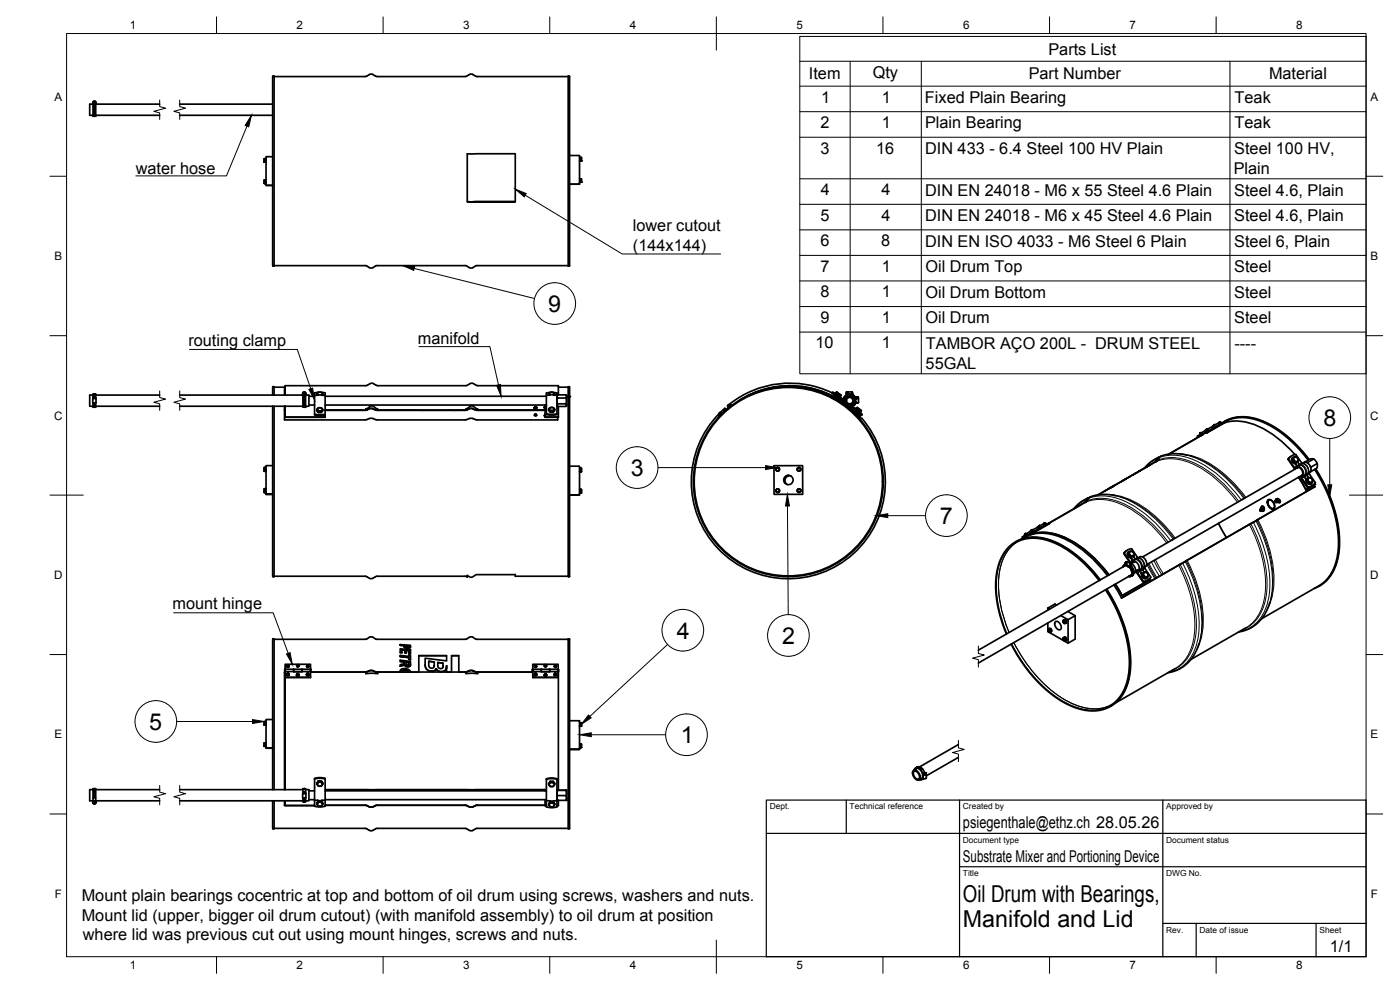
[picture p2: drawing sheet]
<svg xmlns="http://www.w3.org/2000/svg" width="420mm" height="297mm" viewBox="0 0 420 297" stroke-linecap="round" stroke-linejoin="round" font-family="sans-serif">
<defs><g id="words">
<g font-size="7">
<text x="164.5" y="93.5">9</text>
<text x="397.2" y="127.8">8</text>
<text x="189.3" y="142.8">3</text>
<text x="282.1" y="157.2">7</text>
<text x="203.1" y="191.6">4</text>
<text x="234.7" y="193.2">2</text>
<text x="44.8" y="219">5</text>
<text x="204.3" y="223">1</text>
<text x="289" y="270.6">Oil Drum with Bearings,</text>
<text x="289" y="278.1">Manifold and Lid</text>
</g>
<g font-size="4.9">
<text x="314.6" y="16.4">Parts List</text>
<text x="242.8" y="23.8">Item</text>
<text x="261.9" y="23.4">Qty</text>
<text x="308.7" y="23.8">Part Number</text>
<text x="380.9" y="23.8">Material</text>
<text x="246.4" y="30.8">1</text>
<text x="264.6" y="30.8">1</text>
<text x="277.6" y="30.8">Fixed Plain Bearing</text>
<text x="370.5" y="30.8">Teak</text>
<text x="246.3" y="38.4">2</text>
<text x="264.6" y="38.4">1</text>
<text x="277.6" y="38.5">Plain Bearing</text>
<text x="370.5" y="38.5">Teak</text>
<text x="246.2" y="46.1">3</text>
<text x="263" y="46.1">16</text>
<text x="277.6" y="46.2">DIN 433 - 6.4 Steel 100 HV Plain</text>
<text x="370.4" y="46.2">Steel 100 HV,</text>
<text x="40.7" y="52.1">water hose</text>
<text x="370.2" y="52.1">Plain</text>
<text x="246.3" y="58.5">4</text>
<text x="264.5" y="58.5">4</text>
<text x="277.6" y="58.7">DIN EN 24018 - M6 x 55 Steel 4.6 Plain</text>
<text x="370.4" y="58.7">Steel 4.6, Plain</text>
<text x="189.9" y="69.3">lower cutout</text>
<text x="246.2" y="66.2">5</text>
<text x="264.5" y="66.2">4</text>
<text x="277.6" y="66.4">DIN EN 24018 - M6 x 45 Steel 4.6 Plain</text>
<text x="370.4" y="66.4">Steel 4.6, Plain</text>
<text x="189.9" y="75.2">(144x144)</text>
<text x="246.3" y="73.9">6</text>
<text x="264.5" y="73.9">8</text>
<text x="277.6" y="74">DIN EN ISO 4033 - M6 Steel 6 Plain</text>
<text x="370.4" y="74">Steel 6, Plain</text>
<text x="246.2" y="81.5">7</text>
<text x="264.6" y="81.5">1</text>
<text x="277.8" y="81.7">Oil Drum Top</text>
<text x="370.4" y="81.7">Steel</text>
<text x="246.2" y="89.2">8</text>
<text x="264.6" y="89.2">1</text>
<text x="277.8" y="89.4">Oil Drum Bottom</text>
<text x="370.4" y="89.4">Steel</text>
<text x="246.2" y="96.9">9</text>
<text x="264.6" y="96.9">1</text>
<text x="277.8" y="97">Oil Drum</text>
<text x="370.4" y="97">Steel</text>
<text x="56.6" y="103.8">routing clamp</text>
<text x="125.4" y="103.3">manifold</text>
<text x="244.7" y="104.5">10</text>
<text x="264.6" y="104.5">1</text>
<text x="277.9" y="104.7">TAMBOR AÇO 200L - DRUM STEEL</text>
<text x="370.5" y="104.6">----</text>
<text x="277.8" y="110.6">55GAL</text>
<text x="51.8" y="182.8">mount hinge</text>
<text x="289" y="248.5">psiegenthale@ethz.ch 28.05.26</text>
<text x="289" y="258.6">Substrate Mixer and Portioning Device</text>
<text x="24.5" y="270.5">Mount plain bearings cocentric at top and bottom of oil drum using screws, washers and nuts.</text>
<text x="24.5" y="276.4">Mount lid (upper, bigger oil drum cutout) (with manifold assembly) to oil drum at position</text>
<text x="24.9" y="282.2">where lid was previous cut out using mount hinges, screws and nuts.</text>
<text x="399.1" y="285.7">1/1</text>
</g>
<g font-size="3.5">
<text x="39" y="8.8">1</text>
<text x="89" y="8.8">2</text>
<text x="139" y="8.8">3</text>
<text x="189" y="8.8">4</text>
<text x="239" y="8.8">5</text>
<text x="289" y="8.8">6</text>
<text x="339" y="8.8">7</text>
<text x="389" y="8.8">8</text>
<text x="16.3" y="30.2">A</text>
<text x="411.3" y="30.2">A</text>
<text x="16.3" y="78">B</text>
<text x="411.3" y="78">B</text>
<text x="16.2" y="125.9">C</text>
<text x="411.2" y="125.9">C</text>
<text x="16.2" y="173.7">D</text>
<text x="411.2" y="173.7">D</text>
<text x="16.3" y="221.6">E</text>
<text x="411.3" y="221.6">E</text>
<text x="16.4" y="269.4">F</text>
<text x="411.4" y="269.4">F</text>
<text x="39" y="290.8">1</text>
<text x="89" y="290.8">2</text>
<text x="139" y="290.8">3</text>
<text x="189" y="290.8">4</text>
<text x="239" y="290.8">5</text>
<text x="289" y="290.8">6</text>
<text x="339" y="290.8">7</text>
<text x="389" y="290.8">8</text>
</g>
<g font-size="2.5">
<text x="231" y="242.9">Dept.</text>
<text x="255" y="242.9">Technical reference</text>
<text x="289" y="242.9">Created by</text>
<text x="350" y="242.9">Approved by</text>
<text x="289" y="252.8">Document type</text>
<text x="350" y="252.8">Document status</text>
<text x="289" y="262.9">Title</text>
<text x="350" y="262.9">DWG No.</text>
<text x="350" y="279.9">Rev.</text>
<text x="360" y="279.9">Date of issue</text>
<text x="396" y="279.9">Sheet</text>
</g>
</g></defs>
<g fill="none" stroke="#000" stroke-width=".51">
<path d="M27.8 31a.56 .56 0 0 1 .6-.7 .56 .56 0 0 1 .4 .9M27.9 31.2h-1v3.4h1M27.9 31v3.9h.8v-3.9M27.9 31l-.1 .2M28.1 31h.1M28.1 30.9v.1M28.1 31h.4zM28.1 31.1h.4zM28.1 31.2h.4zM28.1 31.3l.4 .1zM28.1 31.5h.4zM28.1 32.1l.4 .1z"/>
<path d="M28.1 32.4l.4 .1zM28.1 32.6l.4 .1zM28.1 34.9h.4zM28.1 34.8h.4zM28.1 34.7l.4 .1zM28.1 34.6l.4 .1zM28.1 34.5h.4zM28.1 34.3l.4 .1zM28.1 34.1l.4 .1zM28.1 33.9l.4 .1zM28.1 33.7h.4zM28.1 33.4l.4 .1z"/>
<path d="M28.1 33.2h.4zM28.1 32.9h.4M28.1 33.2h.4M28.1 33.4l.4 .1M28.1 33.7h.4M28.1 33.9h.4M28.1 34.1h.4M28.1 32.2h.1M28.1 31.9h.1M28.1 31.7h.1M28.2 30.9l.3 .1M28.2 31h.3"/>
<path d="M28.2 32.6l-.1 .1M28.2 32.4h-.1M28.2 31.4h.3M28.2 34.3h.3M28.2 34.5h.3M28.2 32.9h.1M28.2 31h-.3M28.2 31.7l.3 .1M28.2 31.5l.3 .1M28.2 32.9h.3M28.2 31.7h.3M28.2 31.9h.3"/>
<path d="M28.2 32.9h-.1M28.2 30.7v.2M28.2 30.9h-.1M28.2 32.1l.3 .1M28.2 32.4h.3M28.2 31.9h.3zM28.3 34.6h.1M28.3 31.2h.1M28.3 31h.2h-.4h.4M28.5 30.8l-.3 .1M28.5 32.7h.1M28.5 32.4v.1"/>
<path d="M28.5 30.7v.2M28.5 32.2h.1M28.5 32h.1M28.5 31.8h.1M28.5 31.6h.1M28.5 30.9h.1M28.5 31h.2M28.7 31h.1M28.7 34.6h19.2M28.7 31.2h19.2M53.9 34.6h27.9M53.9 31.2h27.9"/>
<path d="M82.2 22.8l-.4 .2v56.7M82.2 22.8l.1 .1M82.3 22.9v56.9M113.2 23l-.4-.1a2.02 2.02 0 0 0-3 0l-27.5 .1M142.7 22.8a1.96 1.96 0 0 0-2.9 .1l-26.6 .1M142.7 22.8l27.8 .2M79.3 48.6h.1M79.3 55h.1M79.3 48.6h.4zM79.3 55h.4zM79.3 54h.4M79.3 54v1"/>
<path d="M79.3 47.6h.4M79.3 47.6v1M79.3 54.5v.5M79.3 54v.5h.4M79.3 48.1v.5M79.3 47.6v.5h.4M79.7 47.7v.9M79.7 48.6l.1 .1h-.1M79.7 54.6v.4M79.7 55l.1 .1h-.1M79.8 54h-.1v.6M79.8 47.6l-.1 .1"/>
<path d="M81.8 47h-2v8.6h2h-2M170.9 46.7h3v8.6h-3M173.9 47.2h.2v.6M173.9 54.7h.2zM173.9 53.6h.2v1.1M173.9 48.3h.2zM173.9 55.3h-3M174.1 47.8v.5M174.1 54.7h.4zM174.1 53.7h.4v.9M174.1 54.2h.4v.5M174.1 48.3h.4z"/>
<path d="M174.1 47.8h.4v.5M174.1 47.3h.4v1M174.5 53.7v.5M174.5 47.3v.5M174.5 48.2v.1M81.9 79.7l.3 .1M82.3 79.8h-.1M113.2 79.7h26.6a1.94 1.94 0 0 0 2.9 .1M113.2 79.7h-.4a1.98 1.98 0 0 1-3 0h-27.5M140.2 60.5h14.4zM154.6 60.5v-14.4h-11.6l-2.8 .1v14.3M170.5 79.7l-27.8 .1"/>
<path d="M170.9 79.7l-.4 .1 .1-57 .3 .1v56.8M27.8 119.6v1.2M27.9 119.6h.9M27.9 119.6h-.1M27.9 118.5h-1v3.4h1M27.9 119.6v-1.4h.8v1.4M28 119.1v.2h.3M28 119.1h.2zM28 119.3v.3M28.1 118.3l.4 .1zM28.1 118.3h.4zM28.1 118.2l.4 .1z"/>
<path d="M28.3 119.2l-.1-.1 .4 .2M28.6 119.2l-.1-.1 .1 .2M28.6 119.3v.3M28.7 118.5h19.2M28.8 119.6h.1M28.8 119.6v1.2M53.9 118.5h37M82.2 116l-.4 .2v2.3M82.2 116l.1 .1M82.3 116.1v2.4M82.3 116.2h3.1v2.3M90.8 118.4v-.5l.4-.3 .6 .2v.6"/>
<path d="M90.8 118.5h.1M90.9 118.4v3.8M90.9 118.4l-.1 .1M91.1 118.3l-.2 .1M91.1 118.3h.4zM91.1 118.4l.4 .1zM91.1 118.5l.4 .1zM91.1 118.7l.4 .1zM91.1 118.9h.4zM91.1 119.1l.4 .1zM91.1 119.8l.4 .1zM91.1 119.1h.4"/>
<path d="M91.1 118.9h.4M91.1 119.3h.1M91.1 118.2h.4M91.1 118.2h.1M91.1 119.3h.4M91.1 119.5l.4 .1M91.1 119.8h.1M91.1 118.7l.4 .1M91.1 119.5v.1M91.1 118v.2M91.2 118.2h.1M91.2 119.5l.3 .1z"/>
<path d="M91.2 119.3h.3M91.2 118.2l-.1 .1M91.2 118l.1-.1 .2 .1M91.2 118.6h.3M91.5 118.2h.1M91.5 118.1l-.4 .1M91.5 118v.2M91.5 119.3v.1M91.5 118.2l.1 .1M91.5 118.3l.2 .1M91.7 118.5h1v3.4h-1M91.7 118.4v3.8"/>
<path d="M91.7 118.4h.1M91.8 118.4l-.1 .1M92.7 118.9h1.7M94.4 118.6v5.9l1.6 .2 1.6-.2M94.4 118.6h.9M95.1 118.2l.3 .4M95.1 118.6h.1M95.4 118.5h1.2M95.4 118.5l-.1 .1M95.5 117.7l-1.1 .2v.7M95.5 117.7l-.4 .5v.4M95.5 117.7h1l.4 .5v.4"/>
<path d="M95.5 118.5l-.2-.1a.66 .66 0 0 1 .7-.7 .66 .66 0 0 1 .7 .7l-.2 .1M96.5 117.7l1.1 .2v6.6M96.5 118.5l1.1 .1M96.9 118.2l-.4 .4M97.6 118.9h66.4M111 115.1l-1.2 .6h-24.2v2.8M112.1 115.1l1.3 .6h26.4l1.2-.6M112.1 115.1l-.5-.1-.6 .1M142.1 115.1l-.5-.1-.6 .1M142.1 115.1l1.3 .6h24.2v2.8M164.7 118.2l.3 .3M165 118.5h1.1"/>
<path d="M165.1 117.8l-1.1 .1v.6M166.1 118.5l.2-.2a.66 .66 0 0 0-.8-.7 .66 .66 0 0 0-.5 .9h-1M166.1 117.8l1.1 .1v6.5l-1.6 .2-1.6-.2v-5.9M166.1 118.5h1.1M166.2 118.5l.3-.3v.3M166.5 118.2l-.4-.4-.9-.1-.4 .3-.1 .5M167.3 118.5h2.6l.1 .7-.1 .2h-2.6zM167.3 119.4v1.8M167.3 118.5l-.1 .2M167.6 116.2h2.9M169.9 119.4v1.8M169.9 118.5v3.4"/>
<path d="M170.3 119.1h.6M170.3 119.2h.6M170.3 119h.3M170.3 119.1v.1M170.5 116l.4 .1-.1 56.9h-.3zM170.9 119.1v-.2h-.6v.2M170.9 119l-.3 .1M170.9 119.1v.1M224.1 118.9a28.3 28.3 0 0 1 29 1.9M249.8 117.9a29 29 0 0 0-31.5 3.9M249.9 119l-.2 .2M250 117.8l.4 .2"/>
<path d="M250.1 119l-.1 .1M250.1 119h.1M250.1 119l.2 .2M250.1 117.9l-.1 .3M250.3 117.9l-.1 .1M250.3 118h.1M250.3 119.1h-.2M250.4 118h.1M250.4 118l.2 .1M250.5 119.6v.1M250.6 118.1h.2M250.6 118.1l2.1 1.6"/>
<path d="M250.6 118.7l-.3 .3M250.7 118.1h.1M251 119.8l.4 .3zM251 117.7l1.4 .9-.4 .5 .2 .1M251 117.7h.1M251.1 117.7l1.2 .9M251.1 117.7h.1M251.2 119.6l-.2 .2M251.2 117.8l.5 .3M251.3 119.6l-.2 .2M251.3 118.6l.7 .5 .3-.5M251.4 119.3l-.2 .2"/>
<path d="M251.6 118.2l-.6-.5-.3 .4 .6 .5 .3-.4 .7 .5M251.8 118.2l.6 .5M251.9 119l1.1 .7M252.3 118.6h.1M252.6 119.9l-2.7-2.2-.1 .4 2.6 2M253.1 119.8h-.4M253.2 119.5l-.5 .2M253.4 120l-.3 .2M254 118.2v.1M254 118.3h.1M254 118l.1 .1M254 117.7h.3"/>
<path d="M254 117.9h.3M254 117.6v.1M254.1 117.8l-.1 .1M254.1 117.6h-.1M254.2 119.2a1.32 1.32 0 0 0-.1 1.9M254.2 119.1a1.34 1.34 0 0 0-.2 2l-.1-.2M254.2 118.3h.3M254.3 118h-.3l.3 .1M254.3 117.7l-.1 .6-.2-.1M254.3 117.8l-.3 .1M254.3 117.6l.2 .1M254.4 118.5l-1.1 .8"/>
<path d="M254.4 118.7l-1.2 1M254.5 118.3h.1M254.5 118.4l-.5 .2M254.5 118.4h.1M254.5 118.5l-.7 .3-.5 .5M254.6 118.4l-.1 .1M254.6 118.4l.1-.1-.1 .2M254.6 118.5l1.3 .3M254.6 118.4v.1M254.6 118.4l.8 .1M254.7 118.9l-.6 .3M254.8 118.9h-.2"/>
<path d="M255.4 118.5h.1M255.5 118.5l.7 .4 .4 .6M255.5 118.4l.3 .1M255.5 118.4v.1M255.7 117.6h-1.2v.7M255.7 118.2h.1M255.7 117.6h.1M255.8 117.9h.1M255.8 117.7l-.1 .7M255.8 118.5a1.92 1.92 0 0 0-2.6 1 1.92 1.92 0 0 0 1.3 2.5 1.92 1.92 0 0 0 2.4-1.4M255.8 117.9v.3M255.8 118.5l.6 .5 .3 .7"/>
<path d="M255.9 118.4l.5 .5 .4 .7M256.6 119.1l.2 .5M256.7 119.7l.1 .1M256.7 119.7h.1M256.8 119.7h.1M256.8 119.8h.1M256.8 119.8l-.1 .7M256.8 119.6v.1M256.8 119.7v.1M256.8 119.6h.1M256.8 119.7l.1 .1M256.8 119.6l.1 .2"/>
<path d="M256.9 119.6a1.96 1.96 0 0 0-3-1 1.96 1.96 0 0 0 0 3.2 1.96 1.96 0 0 0 3-1M256.9 119.6v.2M256.9 119.6h.7M256.9 119.3v.3M257 119.3l.2-.2v.2M257.2 119.1l-.2 .1M257.3 119.1l.1 .2M257.3 119.1l.1 .1M257.3 119.1v.2M257.5 119.1l.1 .2h-.7v-.1M257.5 119.3v.3M257.5 119.1l.1 .1"/>
<path d="M257.6 119.6v1.2M27.8 120.8h.1M27.9 120.8h.9M27.9 120.8v1.4h.2M28.1 121.1l.4 .1zM28.1 121.4h.4zM28.1 121.6h.4zM28.1 121.8h.4zM28.1 121.9h.4zM28.1 122l.4 .1zM28.1 122.1h.4zM28.1 122.2h.4z"/>
<path d="M28.1 122.2h.1M28.1 121.4h.4M28.1 121.2h.4M28.1 120.9l.4 .1M28.2 121.7l.3 .1M28.2 121.6h.3M28.2 121h.3M28.2 120.9l.2 .1M28.2 120.9h.3M28.2 120.9h.2M28.2 120.8v.1M28.2 121.9h.2"/>
<path d="M28.5 120.9l-.1 .1M28.5 120.8v.1M28.7 120.8v1.4h-.5M28.7 121.9h19.2M28.8 120.8h.1M53.9 121.9h37M81.8 139.7h-2v8.6M81.8 121.9v51l.4 .1M82.3 121.9v51.1M85.4 121.9v4.1h24.4a2.97 2.97 0 0 1 3.2 0h.2M85.4 123.1h.2v-1.2v3.2M85.4 123.1h.2"/>
<path d="M85.5 122.7v.4l.1-.4M85.6 125.1h12M91.1 122.2h.1M91.1 122.2h.4M91.1 122.1l.4 .1zM91.1 122.1h.4zM91.1 122h.4zM91.1 121.8l.4 .1zM91.1 121.7h.4zM91.1 121.3l.4 .1zM91.1 121.1h.4zM91.1 120.8l.4 .1z"/>
<path d="M91.1 120.6l.4 .1zM91.1 120.3l.4 .1zM91.1 120.3h.4M91.1 120.6h.4M91.1 120.8l.4 .1M91.1 121.1h.4M91.1 121.3h.4M91.1 121.5h.4M91.1 120l.4 .1M91.1 121.5l.4 .1zM91.1 120v.1M91.1 121.7h.4"/>
<path d="M91.2 120l.3 .1M91.2 121.8l.2 .1M92.7 121.5h1.7M94.4 124.2l1.6 .2 1.6-.2M95.1 122.9l.4 .5M95.3 122.6a.75 .75 0 0 1 .8-.3 .75 .75 0 0 1 .6 .7 .75 .75 0 0 1-.8 .3 .75 .75 0 0 1-.6-.7zM96.4 123.4h-.9v.4l-.4-.5v-.5l.4-.4h1l.4 .4v.5l-.5 .5M96.9 122.9l-.5 .5v.4h-.9M97.6 124.5v.7l-12-.1M97.6 121.5h66.4M97.6 123.1h12.2M109.7 123.1h-.1"/>
<path d="M110.1 123a2.41 2.41 0 0 1 2.9 .1h.2M110.1 123l-.3 .1M110.1 123a2.36 2.36 0 0 1 2.9 .1h.2M110.1 123l-12.5 .1M113.2 123.1h6.9M120.6 123.1h2.1M139.7 123.1h-16.5M140.8 122.6l-1.2 .5h-26.4M140.9 122.7l.8-.1 .9 .4M142.6 123l21 .1M142.7 125.9a2.7 2.7 0 0 0-2.9 .1h-26.6M142.7 123a2.37 2.37 0 0 0-2.9 .1"/>
<path d="M142.7 123l20.9 .1h-20.2v-.4l-1.8-.9-1.8 .9v.4h-26.5v-.4l-1.8-.9-1.7 .9v.4M159.7 123.1h.1M160.5 124.3l-.1 .1M160.5 124.5l.5 .1-.3 .2zM160.5 122.2h.4v-.2l.2 .4-.2 .2h-.4l-.2-.3 .2-.3-.2 .4M160.5 122h.4M160.5 124.2h.4M160.9 124.4l.2 .2M160.9 122.2l.2 .2M160.9 124.3l-.4 .1M161.1 124.4l-.3 .4-.4-.2M163.3 124.7l.3 .2"/>
<path d="M163.4 122l-.1 .3 .3 .2-.1-.4M163.5 121.9l-.2 .4M163.5 124.4l-.2 .2M163.5 124.5h.1M163.6 121.5v3.7l4-.1M163.6 125.1h4M163.6 124.5l-.2 .2 .2 .2M164 124.1l1.6 .2 1.6-.2M164.7 122.8l.4 .5M164.9 122.5a.76 .76 0 0 1 .8-.3 .76 .76 0 0 1 .6 .7 .76 .76 0 0 1-.8 .3 .76 .76 0 0 1-.6-.7zM166 123.3h-.9v.4l-.4-.5v-.4l.4-.5h1l.4 .5v.4l-.5 .5M166.5 122.8l-.5 .5v.4h-.9"/>
<path d="M167.2 121.7l.1 .2M167.3 121.2h2.6l.1 .5-.1 .2h-2.6zM167.4 125.2v.8l-24.7-.1M167.6 121.9v3.2M170.9 139.9h3v8.6M215.8 124.1l.2 .2M215.8 124.1a29.1 29.1 0 0 0-.2 40.6 29.1 29.1 0 0 0 40.6 1.3 29.1 29.1 0 0 0 2.4-40.5l-.5 .4M215.9 124.4h.3M216 123.9l-.2 .2M216 123.9l.2 .2M216.1 124.2l-.2 .2M216.1 124.2l.1 .2"/>
<path d="M216.1 124.2h.1M216.2 124.4h.1M216.2 124.6h.1M216.2 123.7l-.2 .2M216.2 123.7l.2 .2M216.3 124.1l-.2 .2M216.4 124.4h.1M216.5 123.9l.1 .1M216.5 123.9l-.4 .3M216.5 123.9l-.1 .3M216.6 124l-.4 .4M216.6 124h.1"/>
<path d="M217.3 123.4l.1 .1M217.4 123.4l-1.7 1.4 .1 .1 .6-.5M217.5 122.5l.2 .2M217.5 122.5l-1.3 1.2M217.9 122.9h.1M217.9 123a.35 .35 0 0 0-.6-.2 .35 .35 0 0 0 .2 .6M218.4 121.9l.1 .6M218.5 122.2l.1 .1M218.5 122.2h.1M218.6 121.5l.2-.1 .3 .3M218.8 122l-.3 .2M218.9 121.8l-.3-.3-.3 .2 .3 .4"/>
<path d="M219 121.7l.1 .2M219 121.7l-.5 .5M219 121.8l-.2 .2 .1 .1M219.1 121.9l-.5 .4M219.1 121.9h.1M219.2 121.6l-.2 .1 .2-.1M219.2 121.6h.1M219.2 121.6l-.1 .3M219.6 121.6l-1.7 1.3M222 120a28.4 28.4 0 0 1 31.1 .7M232.3 139.7h8.6v8.6h-8.6zM251.3 120l-.1 .1"/>
<path d="M251.3 120l-1.4-1 1.3 1M251.3 120h.1M252.5 120.1l.6 .1M253.2 120.8l.4 .2M253.2 120.9l.4 .3M253.3 120.3v.6M253.5 120.9v.1M254.5 121.8l.4 .3M254.6 121.8l3.5 3.3M254.8 121.9h.2M255 122.2l3.1 2.9M255.4 122.1l.2 .5"/>
<path d="M255.4 121.8v.3M255.7 122.1l.1 .2M255.8 121.3h-.1M255.8 122.3l2.5 2-.2 .2-2.5-1.9M255.9 121.9h.1M255.9 122.2l2.1 1.7M255.9 122.2v-.2l.9 .9M255.9 121.6l-.2 .4M256 121.9l.8 .8M256 123.6h.1M256.1 123.5l1.2 1.1M256.1 123.5h.1"/>
<path d="M256.1 123.5l1.3 1.1M256.4 121.3l-.3 .5M256.5 123.6l-.2 .1M256.6 120.8l-.8 1.1M256.6 123.4l-.1 .1M256.7 124.1l-.1 .1M256.7 120.9l.1 .1M256.8 120.5h.1M256.8 120.6l-.4 .7M256.8 120.6h.1M256.8 120.6l-.1 .3M256.9 120.6l-.1 .3"/>
<path d="M256.9 120.6v.2h.7M257.1 120.9h.3M257.1 120.8v.1M257.1 122.4l1.2 .9-.3 .5-.7-.5M257.1 122.4h-.1M257.1 124.3l.4 .3-.2 .3M257.1 122.4l.5 .1 .2 .4M257.2 124.3l-.1 .1M257.2 122.3h.1M257.3 122.3l1.2 .9M257.4 124.6l.1 .1M257.4 124.6h.1"/>
<path d="M257.4 120.8v.1M257.4 124.6l-.2 .2M257.4 124l-.2 .2M257.5 124l-.3 .4M257.6 122.9l-.6-.5-.3 .4 .6 .5 .3-.4 .7 .5M257.8 122.8l.7 .5M257.9 123.7l.6 .4-.1 .2M258 123.8l.2 .3M258.1 123.7l.3 .3M258.1 123.6h.1M258.3 124.3l.2 .1-.2 .3-.2-.2M258.5 123.2h.1"/>
<path d="M258.5 124.1l.3 .2-.3 .2M258.5 123.2l-.4 .4M344.7 139.8l-1.4 .8M345 139.6l-1.2 .7M345.6 139.2l-1.3 .8M346.8 138.6l-17.3 9.9M347 138.4l-.1 .1M347 138.4l.4-1 .6-.2-.6 .3-.6 1.1M347.6 137.3a12.7 12.7 0 0 0-4.4 3.3l-.5 .3M356.1 136.5l-3.4-.4-2.7 .3a2.53 2.53 0 0 0-2.1 .9l-.6 .9-.5 .4M360.1 130l.1 .2M360.1 129.9l.2-.1z"/>
<path d="M360.1 129.9v.1M360.1 130.3v.2M360.1 130.4l-.8 .5 1.2-.5M360.3 129.8h.1M360.3 130.7h.1M360.4 129.8l-.3 .2M360.4 130.7h.1M360.4 130.2h-.2M360.4 130.2l-.2 .3M360.4 130.6v.1M360.4 130.4l-.3 .1M360.4 130.4l-.2 .1"/>
<path d="M360.5 130.5l-1.1 .5-.1-.1M360.8 130.5l-.1-.4-.3-.2v.4l.3 .3M360.9 130.3l-.4-.4 .5 .5-10.2 5.9M361.7 129.1l.3-.1zM361.7 129.1l.2 .4 .3-.1M361.8 129.7h.1M361.8 129.6h.1M361.8 129.7l-.9 .6M361.9 129.8h.1M362.1 129l-1.7 .8M362.1 128.8l.2-.1zM362.1 128.8v.2"/>
<path d="M362.1 129l.1 .4M362.1 129.8l.1 .1M362.1 129.5l-.3 .2 .1 .1M362.2 129.9l-.1 .1M362.3 129.3l-.4 .2M362.3 128.9l.4 .3M362.3 128.7h.1M362.4 128.7l-.3 .1M362.4 128.7v.1M362.4 129.3h.1M362.4 129.3l.1 .2M362.5 129.5l-.6 .3-.1-.1"/>
<path d="M362.5 129.5h.1M362.5 129.5l-.6 .3M364 127.9l.2-.2zM364 127.9l.1 .4 .4-.2M364 127.9l-1.9 1.1M364 128.4h.1M364 128.4v.1M364 128.5l-1.7 .9-.1 .2M364.2 127.7l.1 .1M364.3 127.5l.2-.1zM364.3 127.5v.2M364.3 127.8l-.4 .1"/>
<path d="M364.3 127.8l.2 .3M364.5 127.4h.1M364.6 127.4l-.3 .2M364.6 127.4v.1M364.6 128h.1M364.6 128l.1 .2M364.6 128.1l-.2 .3M364.7 128.2l-.7 .3M364.7 128.2v.1M364.7 128.2l-.6 .4-.1-.2 .4-.1M365.9 126.8l-1.7 1M365.9 126.8h.1"/>
<path d="M366 126.7l.2-.1zM366 126.7v.5l.5-.3M366 126.8h-.1M366 127.2h.1M366 127.2v.2M366 127.3l-1.3 .8M366.2 126.6h.1M366.3 126.6l-.4 .2M366.3 126.6l.2 .4M366.4 127.1l-.3 .3M366.5 126.9l-.4 .2M366.6 126.9l.1 .1"/>
<path d="M366.6 126.9l-.2 .3M366.7 127l2.5-1.4 3.3-.6 2.9 .3 3.8 1.1 3.6 1.9 3.4 2.5 3.7 3.5 3 3.6M366.7 127.1l-.7 .3M366.7 127l.8-.3-5.4 3.1-1.2 .5M366.7 127.1h.1M366.7 127.1l-.6 .3M367.1 126.9l2.9-1.3 2.7-.3 2.9 .3 3.6 1.1 3.6 2 3.6 2.6 3.4 3.4 2.8 3.4M367.5 126.7l.1 .1-5.4 3.1M367.6 126.8a16 16 0 0 1 12.9 2.6l4.2 3.1 3.9 3.9M386.5 137.8l2.2 2.9M386.7 137.7l1.8 2.6M386.7 137.7l-.2 .1"/>
<path d="M386.7 137.7l.9-.9 1.3-.4 1.8 2.6M387.1 137.2l-.5 .6M388.1 137.4l.1-.1a.93 .93 0 0 1 1.1 0 .93 .93 0 0 1 .3 1l-.8 .6M388.2 138.2l-.1-.8-.2 .2 .1 .8 .2-.2 .8 .5M389.6 138.3l-.8 .6-.8-.5M389.8 139.7l-.6 .3M391.4 138.8h-.1M391.4 138.8l-.5 .2M391.5 138.7a2 2 0 0 1 1.8 1.3 2 2 0 0 1-.4 2.1l1.9 2.7M391.5 139.2l-1-.1-.9 .7M392.4 138.8h-.2M392.6 139l-.2-.2 1.9-1.1 .5 .5 .5 .9-1.8 1-.3-.2"/>
<path d="M394.3 137.7h-1.1l-1.8 1.1M395.3 139.1l-.1 1.3-1.9 1.1M79.3 141.3l.4 .1M79.3 141.1v.3h.4M79.3 140.5v.6h.4M79.3 140.2v.3h.4M79.3 140.2v1.1M79.3 146.6v1.1l.4 .1M79.3 147.5v.3h.4M79.3 146.9v.6h.4M79.3 146.6v.3h.4M79.3 140.2l.5 .1"/>
<path d="M79.3 146.6l.4 .1M79.7 147.5v.3M79.7 146.9v.6M79.7 146.7v.2M79.7 141.1v.3M79.7 140.2v.9M79.7 147.8h.1M79.7 146.7h.1M79.7 141.4h.1M79.8 148.3h2zM170.9 148.5h3zM173.9 146.8h.2"/>
<path d="M173.9 147.9h.2M173.9 141.5h.2M173.9 140.4h.2M174.1 146.8v.3M174.1 147.1v.6M174.1 147.7v.2M174.1 140.4v.3M174.1 140.7v.6M174.1 141.3v.2M174.1 141.5h.4M174.1 140.4h.4v.3M174.1 140.7h.4v.6"/>
<path d="M174.1 141.3h.4v.2M174.1 147.9h.4M174.1 146.8h.4v.3M174.1 147.1h.4v.6M174.1 147.7h.4v.2M174.1 141.5h.1M174.1 146.8h.1M174.1 147.9h.1M174.5 140.4v1.1M174.5 146.8v1.1M174.5 141.5h-.4M174.5 147.9h-.4"/>
<path d="M174.5 141.5v.1M174.5 147.9v.1M232.9 140.6v.4M232.9 147v.4M233 141.1l.3 .3M233 147.5l.4 .2M233.3 140.3l-.3 .2M233.4 146.7l-.4 .2M233.4 140.3l.4 .2M233.5 146.7l.4 .2M233.8 141.1l-.4 .3M233.9 147.5l-.4 .2"/>
<path d="M233.9 140.6v.4M233.9 147v.4M236.6 142.6a1.6 1.6 0 0 0-1 2.3M237.4 142.8a1.41 1.41 0 0 0-1.7 .8 1.41 1.41 0 0 0 .5 1.8M239.3 140.6v.4M239.3 147v.4M239.3 141.1l.4 .2M239.4 147.5l.4 .2M239.7 140.3l-.4 .2M239.8 146.7l-.4 .2M239.8 140.3l.4 .2M239.9 146.7l.3 .2"/>
<path d="M240.2 141.1l-.4 .2M240.2 147.5l-.3 .2M240.3 140.6v.4M240.3 147v.4M309.2 159.4l.2 .4M309.2 159.5l-1.3 .7M309.2 159.4l.3-.1zM309.2 159.9h.1M309.2 159.9l.1 .1M309.5 159.3h.1M309.5 159.3l-.3 .2M309.5 159.3l.2 .3-.3 .2"/>
<path d="M309.5 159l.3-.1zM309.7 159.6l-.4 .2M309.7 159.1l-.2 .2M309.7 159.1l.4 .4M309.8 158.9h.1M309.8 158.9l-.2 .3M309.8 158.9l.1 .2M309.9 159.8l-.6 .2M309.9 159.7l-.1-.1-.2 .3M309.9 159.8h.1M309.9 159.8l-.6 .3 .3-.3M310.1 159.5l-.2 .1"/>
<path d="M311.4 158.2l.3-.2zM311.4 158.7h.1M311.4 158.7l.1 .1M311.4 158.6v.1M311.5 158.7l-1.4 .8M311.5 158.8h.1M311.6 158.6l-.2-.4-1.7 .9M311.7 158h.1M311.7 157.8l.3-.1zM311.7 157.8h.1M311.7 157.8l.1 .2M311.7 158l-.3 .2"/>
<path d="M311.7 158l.2 .4M311.8 158.5l-.3 .3M311.9 158.4l-.3 .2M311.9 158.4l-.3 .1M312 157.7h.1M312 157.7l-.3 .1M312 157.7l.1 .1M312 158.3h.1M312.1 158.3l.1 .2M312.2 158.5l-.7 .3M312.2 158.5h-.1M312.2 158.5l-.6 .3"/>
<path d="M313.3 157.1l-1.7 1M313.4 157l-.1 .1M313.4 157.1h-.1M313.4 157l.3-.1zM313.4 157l.2 .4M313.4 157h.1M313.4 157.5h.1M313.4 157.4l.6-.2zM313.5 157.6l-1.6 .8v.3M313.7 156.9h.1M313.7 156.9l-.3 .1M313.7 156.9l.2 .3"/>
<path d="M313.8 157.3l-.3 .2v.2l.7-.4M314 157.1h.1M314 157.1l.2 .2M314.1 157.2l-.2 .3M314.1 157.3l-.6 .4-.1-.2M314.1 157.3l.8-.3-5.4 3.1-1.2 .4M314.1 157.3v.1M314.9 157l.1 .1-6.7 3.7M324.4 151.4l-9.9 5.7M325.9 150.6l-11.2 6.4M326 149.9l-.4 .9M326.1 149.9l-.4 .8"/>
<path d="M326.4 149.5a10.8 10.8 0 0 0-4.2 3.2M326.8 149.4l-.7 .5M326.8 149.4l-.8 .5M332 147.1l-.6 .3M333.7 146.1l-1.2 .7M333.9 146l-.6 .3M334.2 145.8l-1.2 .7 .3-.1M334.7 145.5l-2.1 1.3M334.9 148.7l-3-.4-3.1 .3a2.62 2.62 0 0 0-2.6 1.7l-.3 .4M336.5 144.5l-.7 .4M337.2 144.1l-.9 .5M337.9 143.7l-.7 .4"/>
<path d="M338.5 143.3l-1.9 1.1M338.8 143.1l.2-.1-1.8 1.1M339.9 142.5l-.9 .6M339.9 142.5h.1M340.4 142.2l-.5 .4M340.6 142.1l.4-.2-1.1 .6M341.7 141.5l-.8 .4M342.1 141.3l-.4 .2M342.1 141.3h.1M342.4 141.1l-.7 .4M342.7 140.9l-1 .6M365.7 157l2.4 4.3"/>
<path d="M373.2 149.7l-.3 .1M374.9 157.4l-18.7 10.7M376.1 156.7l-19.9 11.4M376.9 156.3l-.8 .4M377.1 156.1l.4-.2zM377.2 156.1l-1.1 .6M378.1 153v.1M378.1 153.1l.1-.2 .3 .1v.3l-.3 .1M378.2 152.9l.2 .5zM378.2 152.9l.4-.3 .2 .2 .1 .3-.4 .3M378.3 152.8v-.2a.43 .43 0 0 1 .6 .2 .43 .43 0 0 1-.1 .6l-.2-.1M378.4 152.5l.6-.2-.6 .2-.1 .3"/>
<path d="M378.5 152.4l.2-.5 .6 .6M378.6 153.3l.5 .1M378.6 151.9h.5l.3 .8-.3 .2-.4-.5M378.7 152.3l.2-.2 .5 .6v.5l-.3 .2v-.5M378.8 152.1h.1M380.5 150a1.78 1.78 0 0 1 2 2.3 .96 .96 0 0 1-1 .4 .96 .96 0 0 1-.7-.7l-.5-1.3zM380.7 149.9a1.87 1.87 0 0 0 1.6 2.8M380.7 150.2a1.5 1.5 0 0 1 1.5 .7 1.5 1.5 0 0 1-.1 1.7 1.74 1.74 0 0 1-1.4-2.4zM382.6 150.4v.1M382.6 150.4l.1-.2 .3 .2v.3h-.2M382.7 150.3l.2 .4zM382.7 150.2l.4-.2 .2 .2 .1 .3-.4 .3"/>
<path d="M382.8 150.7h.1M382.9 149.8l.6-.2-.6 .2-.1 .4 .1-.2a.43 .43 0 0 1 .5 .1 .43 .43 0 0 1-.1 .6h-.2M383.1 150.7h.5M383.2 149.8l.4 .4 .3-.1M383.5 149.6l.4 .4v.5M383.6 150.2v.5l.3-.2M383.8 149.8l.4 .4-.1 .5M383.9 150.5l.1 .1M383.9 150l.2 .7h-.5M383.9 150.5h.1M383.9 150.3l.1 .3h-.2M384.1 150.8h-.1"/>
<path d="M388.5 140.3l.3 .1a1.13 1.13 0 0 1 2 .4 1.85 1.85 0 0 1-.1 2.6l1.8 2.7-.1 .1-1.9-2.8 .3-.8M389.3 140.4h-.1M389.3 140.4a1.53 1.53 0 0 1 1.5 2.2M389.5 140.3l-46.6 26.8M390.8 142.5l-46.7 26.9M391.9 146.9l2.9-1.6-2.9 1.7M391.9 146.9v.1M391.9 146.9l-2.2-3.7 2.2 3.8M392.4 143.6l.1-.1a.92 .92 0 0 1 1.1 .1 .92 .92 0 0 1 .3 1l-.8 .5M392.5 144.5l-.1-.9-.2 .2 .1 .9 .2-.2 .8 .4M392.7 141.4l-.5 1M392.9 142.1l.2 .3"/>
<path d="M393.4 141.3v.2M393.5 140.1l-.1 .3M393.9 144.6l-.8 .5-.8-.4M394.3 145.3l-.7 .6-1.2 .4M394.4 145.6l.2 .4-.3-.4M394.5 140.9l2.4 4.1 1.7 3.6 1.7 4.7 .8 3.3 .5 3.6 .1 3.4-.4 3.6-.7 2.5-1.5 3-1.4 1.6-1.3 1.1-17.8 10.3M394.5 146.1h.1M394.6 146.1l-17.2 9.8M394.6 145l.2 .3M394.8 144.8l-1 .9-1.3 .4M394.8 140.7l3.3 5.8 2.4 6.3 1.1 5 .4 5.7-.2 2.8-.6 2.4-1.3 3.2-1.3 1.8-1.1 1.1-1.6 1.1-1.5 .7M82.3 172.9l-.1 .1"/>
<path d="M113.2 172.9h26.4l.6 .2v-.5l.7 .5 .6 .1 1.5-.8h11.6v.5h15.9M113.2 172.9h-.2a2.16 2.16 0 0 1-3.2 0h-27.5M304.9 162.8l2.6-1 2.9-.3 3.4 .5 3.3 1.2 3.4 1.9 3.1 2.4 2.9 2.7 3.4 4M307.5 160.3l.1 .2M307.5 160.2l.3-.1zM307.5 160.6h.1M307.5 160.2v.1M307.5 160.6l.1 .1M307.6 160.7l-.8 .4 1.1-.4M307.7 161h.1M307.8 160.1h.1M307.8 161h.1"/>
<path d="M307.8 160.1l-.3 .2M307.8 160.5h-.2M307.8 160.5l-.2 .2M307.8 160.1l.1 .1M307.8 161l-1.3 .8M307.9 160.6l-.3 .1M307.9 160.2l.4 .2v.4M307.9 160.2l.4 .3M308 160.7l-.2 .2M308.1 160.8l-1.2 .5-.1-.2M308.3 160.8l-.1-.4-.3-.2-.1 .3 .4 .3M308.3 160.8a15.5 15.5 0 0 1 14 2.4l3 2.1 2.9 2.7 4.2 4.7"/>
<path d="M308.4 160.7l-.1 .1M308.4 160.7h.1M308.8 160.6h-.2M309.3 160l-1 .5M309.3 160.1h.1M309.4 160.3l.1 .1M309.5 160.3v.1M309.5 160.2a16.4 16.4 0 0 1 13.7 3l2.8 2.1 2.8 2.6 4 4.6a32.7 32.7 0 0 0-16.2-12.3 11.9 11.9 0 0 0-8.1 .5M309.5 160.1l.1 .1M309.8 160.2l.1 .1M310.1 160.2l-.2 .1M310.1 160.1l-.1 .1"/>
<path d="M330.2 174l-2.6-3.2-3.4-3.4-3.6-2.7-3.9-2.1-3.1-1-3.6-.5-3.1 .5-2.3 1.1-2.1 1.6-1.8 2.6-1.2 3.1-.6 3.1-.1 3.4 .5 4.4 .8 3.8 1.9 5.5M331.8 177l2.9 5.1 2.3 5.6 1.5 6 .4 4.4-.4 5.1-.9 3.2-1 1.9-1 1.4-2.5 2.1M332.1 176.7l2.8 4.9 2.5 6 1.4 5.3 .5 4.8-.3 5-1.1 4-1.9 2.9-2.4 2.2-1.7 .8-1.7 .5-3.5 .2-4.3-1.1-3.9-1.9-3.9-2.7-3.7-3.6-4.5-5.6-3-5.1M334.7 175.3l2.1 3.4M334.7 175.2l2.1 3.5M336.8 178.7l8.4-4.8zM337.1 169.8l-.1 .3M337.2 169.8l-.1 .2M337.2 169.8l.3-.1zM337.4 169.9h-.1M337.4 165.9l.9-.9 1.3-.3 1.9 2.7M337.4 166l1.8 2.6 .3 .1"/>
<path d="M337.4 166l-.2 .1 1.8 2.6M337.5 169.8l-.3 .2M337.7 169.6l-.1 .1M337.7 168.9h.2M337.7 168.9h.1M337.8 168.7v.1M337.8 169h-.1M337.9 168.7l-.2 .2M337.9 165.4l-.7 .7M337.9 169.6l-44.3 25.5M337.9 169.3l-.6 .3M337.9 169.5l.1-.5 .5-.3 1 .6v.4"/>
<path d="M337.9 169.5l.2 .1M337.9 169.5h.1M337.9 169.2v.1M338 168.6l-.2 .1M338 168.6h.1M338 168.5l-.1 .2M338 168.8l-.3 .1M338 169.6h.1M338 169.6l-.5-.1-.3 .3M338 168.8v.4l-.3-.2 .2 .2M338.1 169.6h-.6l-.3 .2M338.1 169.6h.1"/>
<path d="M338.1 169.6l-.1 .1M338.1 169.6l.7 .5M338.1 168.6l-.1 .2M338.2 168.6l.1 .1M338.2 168.6h-.2l.3 .1M338.3 168.6l-.3 .2M338.3 168.6v.1M338.6 170.1h.1M338.8 165.7l.1-.1a.92 .92 0 0 1 1.1 0 .92 .92 0 0 1 .3 1l-.8 .6M338.8 170.1l.1 .1M338.8 170.1h.1M338.8 170a1.89 1.89 0 0 1 .3 3h-.4"/>
<path d="M338.9 170a2.04 2.04 0 0 1 .4 3h-.6M338.9 170l-.1 .1M338.9 166.5l-.1-.8-.2 .2 .1 .8 .2-.2 .8 .5M338.9 172.9h.1M338.9 170.2h.1M339 170.2h-.1M339 169.9l-.1 .1M339 169a2.01 2.01 0 0 1 1.5 2.9l-.2 .2M339 169.7h.1M339 169.7v.1M339.1 169.8l-.1 .1M339.1 170l.3-.1z"/>
<path d="M339.1 172.9l.2-.2zM339.1 172.8l-.2 .1M339.2 172.7l-.3 .2M339.2 169.6h.1zM339.2 169.8l-.2 .1M339.2 169.8h.1M339.3 169.6h.1M339.2 172.9l.3-.2zM339.3 169.5h.1M339.3 169.4l-.3 .4M339.3 169.7h.1M339.3 172.6l.3 .1"/>
<path d="M339.4 170h.1M339.3 169.6h-.2l.1 .2M339.4 169.9l-.3 .1M339.4 169.9l-.2 .2M339.4 169.7a2.26 2.26 0 0 1 .5 2.9l-.6 .3M339.4 172.8v.1M339.5 169.7h-.1M339.5 169.7h.1M339.5 168.7a1.14 1.14 0 0 1 2 .4l.2 .5a1.43 1.43 0 0 1 0 1.6M339.5 170.1v.1M339.5 170.1l-.3 .1M339.5 170.6l.3-.1z"/>
<path d="M339.5 170.1l-.2 .1M339.6 172.8l.2-.1zM339.6 169l.8-.4-.9 .5M339.6 170.9l.3-.1zM339.6 170.3v.1M339.6 172.4l-46 26.5M339.7 170.3l-.3 .1M339.7 172.7l.2-.1zM339.7 171.1l.3-.1zM339.7 172.6l.3-.2zM339.8 170.5l-.1 .2M339.8 170.5l-.2 .1"/>
<path d="M339.8 171.3l.3-.1zM339.8 172.4l.3-.1zM339.9 171.6l.2-.1zM339.9 172.2l.2-.1zM339.9 171.8l.3-.1zM339.9 172h.1M339.9 170.8l-.2 .1M339.9 172l.3-.1-.3 .1M339.9 172.3l-.1 .1M340 171l-.2 .2M340.1 171.2l-.3 .2M340.1 172.1l-.2 .1"/>
<path d="M340.1 171.5l-.2 .1M340.1 171.9l-.2 .1M340.1 171.7l-.2 .1M340.3 166.6l-.8 .6-.8-.5M340.5 168l-.6 .4M340.7 168.7l-.5-.1-.7 .4-.5-.3M341.3 171.1l-.2 .3 .2 .6 1.7 2.6 .1-.1-1.7-2.6v-.4M341.5 171l-.7 .4M341.6 167.4a1.63 1.63 0 0 1 2.5 1.4 1.14 1.14 0 0 1-.5 1.4M341.7 171.2l-.4 .3M342.2 167.5l-.8-.1-1.1 .7M343 172l.2-.1a.92 .92 0 0 1 1 0 .92 .92 0 0 1 .4 1l-.9 .6"/>
<path d="M343.2 172.8l-.2-.8-.2 .2 .1 .8 .3-.2 .7 .5M343.4 169.7l-.1 .5-.5 .5M343.6 170.2v.4l1.8 2.6M344.6 172.9l-.9 .6-.8-.5M344.9 173.7l-.8 .6-1.1 .3M345.1 173.5l.2 .3M345.2 173.8v.1M345.4 173.2l-.9 .9-1.3 .4M351.9 161.9l-.3 .2M354.2 169.3l-17.6 10.1-2.3-3.9M354.2 169.3l-.5 .3M354.9 169l-.8 .3"/>
<path d="M355.7 168.5l-.8 .4M356.2 168.1l-1.3 .8M356.3 168.1l-.3 .2M82.2 191.7l-.4 .1v45.1M82.2 191.7h.1M82.3 191.8v45.1M82.3 191.8h27.5a2.03 2.03 0 0 1 3 0h.4M86.2 199.7l-.1 .2M86.2 199.7v.4l.5-.2-.1-.2v.2l-.3 .1-.1-.3M86.3 199.6l.3 .1-.2 .1zM86.3 199.6l.2 .1zM86.6 199.7l.1 .4-.4 .1-.2-.3 .1 .2"/>
<path d="M86.8 199.9l-.2 .3M89.2 199.5l-.2 .3M89.2 199.5h.1M89.2 199.5l.1 .3h.3v-.3l.1 .3-.5 .1zM89.3 199.4l.3 .1-.2 .2zM89.3 199.4l.2 .2zM89.5 199.5l.2 .4-.5 .2-.2-.3 .2 .2M89.6 200l-.4 .1M89.7 199.8l-.1 .3M92.1 199.8l.4 .2v-.3l.1 .2-.4 .2zM92.2 199.7l-.2 .2M92.2 199.6l.3 .1-.1 .1z"/>
<path d="M92.3 199.6l.2 .2zM92.5 199.7l.1 .4-.4 .1-.2-.3 .2 .2M92.7 199.9l-.2 .3M120.1 193.4l3.1 .2v.5l-.4 .3h-.9l-.5-.2-.1-.5-1.2-.1zM120.1 194.7l3.1 .3v1.1l-.5-.1v-.8l-.7-.1v.8h-.5v-.8l-.9-.1v.9l-.5-.1zM120.1 197v-.4l2.6 .3v-.4h.5v1.5M120.1 198.1l3.1 .4-.1 1.3-1 .2-.4-.1-.3-.5-1.3 .5v-.4l1.3-.6v-.3l-1.3-.1zM120.1 193.6l1.2 .1M120.1 195.8l.5 .1M120.1 198.5l1.3 .1M120.6 195l.9 .1M121.3 193.9l.1 .3 .6 .2h.9l.3-.3"/>
<path d="M121.5 195.9h.5M121.8 193.7l.9 .1v.3l-.7 .1zM121.8 193.7l.9 .1M121.8 198.7l.9 .1-.1 .8-.7-.2zM121.8 198.7l.9 .1M122 195.1l.7 .1M122.7 197.3l-2.6-.3 2.6 .3v.6h.5M122.7 196l.5 .1M122.7 197.9l.5 .1M123.2 199.4l-.1 .4-.5 .3-.8-.1-.4-.6-1.3 .5M125.7 196.7v4.9h-12.5l.1 .1M125.7 196.7h8.3v1.6l-6.4-.8 .1 2.8 .5 .6 .6 .4h1.4l.7-.6 .9 .7h1.3l.7-.5 .2-1.2"/>
<path d="M125.7 196.7h8.3M127.6 199.4l.3 1.3 .6 .4 .9 .3 1-.1 .5-.6 .9 .8 1.5-.1 .6-.6 .1-1M127.6 199.4h.1M128.7 198.4l1.6 .2-.2 1.7-.7 .2-.6-.4zM128.7 198.4l1.6 .2M131.4 198.8l1.5 .2-.1 1.4-.7 .2-.5-.3zM131.4 198.8l1.5 .2M132.9 199.7v.1M134 199.7v1.9h1.5v-4.9h2.2v4.9h2.1a2.8 2.8 0 0 1 3.2 .1h.2M135.5 196.7h2.2M142.7 191.7a1.71 1.71 0 0 0-2.7 .1h-26.8M142.7 191.7l27.8 .1"/>
<path d="M160.5 199.7l-.1 .2M160.6 199.6l.3 .1-.2 .1zM160.6 199.6l.2 .2zM160.9 199.7l.1 .4-.4 .1-.2-.3 .1 .2M160.9 199.8l-.2 .2-.2-.2 .2 .3 .3-.2-.1-.2v.2M161.1 199.9l-.2 .3M163.5 199.5v.2M163.5 199.5l-.2 .3M163.5 199.5v.4l.5-.1-.1-.3-.1 .3-.3-.1M163.6 199.4l.3 .1-.2 .2zM163.6 199.4l.2 .2zM163.9 199.5l.1 .4-.5 .2-.2-.3 .2 .2"/>
<path d="M163.9 200l-.4 .1M164 199.8l-.1 .3M166.4 199.8l.4 .2v-.3l.1 .2-.4 .2zM166.5 199.7l-.2 .2M166.5 199.6l.4 .1-.2 .1zM166.6 199.6l.2 .2zM166.8 199.7l.1 .4-.4 .1-.2-.3 .2 .2M167 199.9l-.2 .3M314.5 182.5l.5 .3M314.5 182.5v.6M314.6 188.9l.4 .1 .2 .6-.5-.1zM314.8 188.7l-.3 .2 .1 .6 .3 .2 .6-.1"/>
<path d="M314.8 188.7l.3-.1-.6 .2M314.8 188.7l.3-.1 .4 .5v.4M314.9 188.6a.57 .57 0 0 1 .6 .2 .57 .57 0 0 1 0 .7M314.9 188.8l.3 .4 .3-.1v.5M315.2 188.7l.3 .3M315.2 189.2v.5M316.7 186.6a1.5 1.5 0 0 1 1.5 .7 1.5 1.5 0 0 1-.1 1.7 1.74 1.74 0 0 1-1.4-2.4zM317.1 181.6l-.5-.4-2.1 1.3M318.3 184.7l2.2 1.2M319.1 186.2l.4 .2 .2 .6-.5-.1zM319.1 191.5l.5 .1 .1 .6-.5-.1zM319.3 186l-.3 .2v.4a.49 .49 0 0 0 .8 .4l.2-.1"/>
<path d="M319.3 186h.4l-.7 .2M319.3 191.3l-.3 .2 .3 .7 .7-.1M319.3 191.3l.4-.1-.6 .2M319.4 191.2l.3-.1 .4 .4-.1 .6M319.4 186l.3-.1 .4 .3-.1 .7M319.4 186.1l.4 .5 .2-.2v.5M319.4 191.4l.4 .4 .2-.1v.4M319.6 191.2h-.2M319.6 186h-.2M319.8 186.6v.4M319.8 191.8v.5M320 191.6l-.3-.4 .3 .5v.4"/>
<path d="M320 186.4l-.3-.4 .3 .5v.3M320 192.1h.1M320 186.9h.1M320.5 183.5l2.2 1.2M320.5 185.9l2.2-1.2v7.1l-2.2 1.2-6-3.5v-2.6M320.5 185.9v7.1M359.8 193.2l-1.4 3.3-2 2.5-2.5 1.8-1.5 .6-1.9 .4M373.9 188.4l-16.5 9.5M381 180.9l-1.5 3.5-2 2.5-2.6 1.7-3.2 1M79.3 217.5h.1M79.3 217.5h.4zM79.3 216.5h.4"/>
<path d="M79.3 216.5v1M79.3 216.5v.5h.4M79.3 217v.5M79.7 217.5l.1 .1M79.7 216.5v1M79.7 217.5h.1M79.8 216.4l-.1 .1M81.8 215.9h-2v8.6M85.5 200.8v.7M85.6 201.6h-.2v35.3M85.6 200.8v-1.5h7.6v2.2M85.6 200.8v.7"/>
<path d="M85.6 200.8v.7h2.5M85.6 201.5v1.7h7.6v-1.7M85.6 203.3v33.6M85.6 203.2v.1M86.2 202.1v.2M86.2 202.3l.2 .2 .2-.2M86.3 202h.3v.2h-.3zM86.3 202l.3 .1h-.3zM86.6 200.1l-.4 .1M86.6 202.1l.2 .5-.5 .1-.3-.3 .2 .2M86.6 202.1v.2M86.6 202.1v.4l-.5-.1 .1-.3-.2 .3"/>
<path d="M86.6 202.6l-.4 .1M86.8 202.4l-.2 .3M88.1 200.8v.7M88.1 201.5h2.6M89.2 202.3l.2 .4 .2-.4M89.2 202.3l-.2 .2M89.2 202.3l-.1 .3 .3 .2 .3-.2-.1-.3M89.3 202.1h.2v.3h-.2zM89.3 202.1l.3 .1-.3 .1zM89.6 202.3l.2 .2-.1 .3-.5 .1-.2-.4 .2 .3M89.6 202.8l-.4 .1M89.8 202.5l-.2 .4"/>
<path d="M90.7 201.5v-.7v.7h2.5M92.1 202.1l-.2 .3M92.1 202.1l.1 .2M92.2 202.1l-.2 .3 .4 .2 .3-.2-.1-.3M92.2 202.3l.2 .2 .2-.2M92.2 202h.3v.2h-.3zM92.2 202l.3 .1h-.3zM92.5 200.1l-.3 .1M92.5 202.3v-.2l.3 .4-.3 .2h-.4l-.2-.3 .2 .2M92.6 202.6l-.5 .1M92.8 202.4l-.2 .3M93.2 201.5h.1"/>
<path d="M93.2 203.2l-7.6 .1M93.3 200.8v.7M93.3 200.8h-7.8l.1 .7M110.1 201.5l-16.9 .1h16.6v.5h3.5v-.5h26.5v.5h3.6v-.5M110.1 201.6l-.3 .1M112 201.2h-.9l-1 .3M112.7 201.6h.5h-.2a2.76 2.76 0 0 0-2.9 0M120.1 201.5l.4-.7 1-.2 1.2 .4 .5 .6M120.1 201.5h.1M120.6 201.6l.1-.4 .6-.2 .9 .2 .5 .4-.3-.3-1-.3-.7 .2-.1 .4M129.6 201.4h.1M130.9 200.7h.1"/>
<path d="M132.4 201.5h.1M134 200.4v.1M140.1 201.6l-.3 .1M140.8 201.3l-.7 .3M140.9 201.3l.8-.1 .9 .4M142.7 201.5l.5 .1M159.8 200.8v.7M159.8 200.8h7.8M159.8 201.5h.1M159.9 200.8v-1.5h7.6v2.2M159.9 200.8v.7M159.9 200.8v.7h2.5"/>
<path d="M159.9 201.5v1.7h7.6v-1.7M159.9 201.6l-16.7 .1M159.9 203.2h7.6M160.5 202.1v.2M160.5 202.3l.2 .2 .2-.2M160.6 202h.3v.2h-.3zM160.6 202l.3 .1h-.3zM160.9 200.1l-.4 .1M160.9 202.1l.2 .5-.5 .1-.3-.3 .2 .2M160.9 202.1v.2M160.9 202.1v.4l-.5-.1 .1-.3-.2 .3M160.9 202.6l-.4 .1"/>
<path d="M161.1 202.4l-.2 .3M162.4 200.8v.7M162.4 201.5h2.6M163.5 202.3l.1 .3 .3-.1M163.5 202.3l-.2 .2M163.5 202.3l-.1 .3 .3 .2 .3-.2-.1-.3M163.6 202.1h.3v.3h-.3zM163.6 202.1l.3 .1-.3 .1zM163.9 202.5v-.2l.2 .3-.3 .3h-.3l-.2-.4 .2 .3M163.9 202.8l-.4 .1M164.1 202.5l-.2 .4M165 201.5v-.7v.7h2.5"/>
<path d="M166.5 202.1l-.2 .3M166.5 202.1v.2M166.5 202.1h.1M166.5 202.1l-.2 .3 .4 .2 .3-.2-.1-.3M166.5 202.3l.2 .2 .2-.2M166.5 202h.3v.2h-.3zM166.6 202l.2 .1h-.2zM166.8 200.1l-.3 .1M166.9 202.1l.1 .5-.5 .1-.2-.3 .2 .2M166.9 202.6l-.4 .1M166.9 202.1v.2M167.1 202.4l-.2 .3"/>
<path d="M167.5 201.6l.1 35.5 2.3 .1M167.5 201.5h.1M167.6 200.8v.7M170.9 216.2h3v8.6M173.9 217.9h.2zM173.9 216.8h.2M174.1 216.8v1.1M174.1 216.9h.4v.9M174.1 217.3h.4v.6M174.1 217.9h.4zM174.5 216.9v.4M352.7 200.6l-17.9 10.3"/>
<path d="M27.9 236.9h-1v3.4h1M28.1 238.4l.4 .1zM28.1 238.2l.4 .1zM28.1 237.9l.4 .1zM28.1 237.7l.4 .1zM28.1 237.5h.4zM28.1 237.3h.4zM28.1 237.1h.4zM28.1 236.9l.4 .1zM28.1 236.8h.4zM28.1 236.7h.4zM28.1 239.2l.4 .1z"/>
<path d="M28.1 239h.4zM28.1 238.7l.4 .1zM28.1 239h.4M28.1 239.2l.4 .1M28.1 237.3h.4M28.1 237.5h.4M28.1 237.7l.4 .1M28.1 238h.4M28.1 238.2l.4 .1M28.2 237.1l.3 .1M28.2 238.4l-.1 .1M28.2 238.7h.3"/>
<path d="M28.2 237h.3M28.2 238.4l.3 .1M28.5 238.5h.1M28.7 236.9h19.2M53.9 236.9h37M79.3 223.9h.1M79.3 222.9h.4M79.3 223.9h.4zM79.3 222.9v1M79.3 222.9v.5h.4M79.3 223.4v.5M79.7 223.9l.1 .1-.1-.1"/>
<path d="M79.7 223.3v.6M79.7 222.9v.4M79.8 224.5h2zM79.8 222.8l-.1 .1M90.8 238.1v1.2l.2 .1 .8-.1v-1.2M90.8 238.1h.2M90.9 238.1h-.1M90.9 239.4v1.2h.8v-1.2M91 238.1h.6M91 237.7l.6-.1h-.6v.3M91 237.9h.3M91 237.9v.2"/>
<path d="M91.1 237.6h.1M91.1 239.8l.4 .1zM91.1 236.8h.4zM91.1 236.7h.4zM91.1 239.8l.4 .1M91.1 239.4h.3M91.1 239.4h.4M91.1 236.7h-.2v1.4M91.1 239.6l.4 .1M91.1 236.7h.4h-.3M91.1 239.4h.1M91.2 239.6l.3 .1z"/>
<path d="M91.3 237.7l-.2-.1 .5 .3M91.5 239.4h.1M91.5 236.7h.2v1.4M91.6 237.6h.1M91.6 237.7l-.1-.1 .1 .3M91.6 237.9v.2M91.6 238.1h.1M91.7 236.9h1v3.4h-1M91.7 238.1h.1M92.7 239.9h1.7M92.7 237.3h1.7M94.4 233.6l1.6-.3 1.6 .3v8.3l-1.6 .2-1.6-.2z"/>
<path d="M94.4 233.7l1.6-.2 1.6 .2M95.5 234.6h.9v-.3l.5 .6-.1 .5a.93 .93 0 0 1-.9 .5 .93 .93 0 0 1-.8-.7l.4-.9-.4 .9M95.5 234.3h.9M96.4 234.6l.5 .6M97.6 236.9h66v.4M97.6 239.9h66.4M97.6 237.3h66.4M163.6 239.9v1.8M164 233.7l1.6-.3 1.6 .3v8.4l-1.6 .2-1.6-.2zM164 233.9l1.6-.3 1.6 .3M165.1 234.7h.9v-.3l.5 .7-.1 .4a.93 .93 0 0 1-1 .5 .93 .93 0 0 1-.7-.7l.4-.9-.4 .9M165.1 234.4h.9"/>
<path d="M166 234.7l.5 .6M167.2 237.1h.1M167.3 237.1v.1M167.3 238.7h2.6v1.4h-2.6zM167.3 238.7v-1.5h2.6v1.5M170 237.1l-.1 3M170 237.1h.1M170.9 224.9l3-.1zM173.9 223.2l.2 .1M173.9 224.3h.2M174.1 224.3h-.2M174.1 223.3v1"/>
<path d="M174.1 223.3h.4v.9M174.1 223.7h.4v.5M174.1 224.2h.4zM174.1 224.3h.4M174.5 223.3v.4M174.5 224.2l-.4 .1M174.5 224.2v.1M274.1 231.2a1.85 1.85 0 0 1 2 2.4 1 1 0 0 1-1 .5 1 1 0 0 1-.8-.8l-.2-.5a1.5 1.5 0 0 1 0-1.6zM274.4 231.4a1.51 1.51 0 0 1 1.3 2.3 1.51 1.51 0 0 1-1.3-2.3zM274.4 231a1.03 1.03 0 0 1 1-.6 1.03 1.03 0 0 1 .9 .7M274.4 231a1.02 1.02 0 0 1 1-.6 1.02 1.02 0 0 1 .9 .7M274.6 230.9l.3-.2-.3 .2"/>
<path d="M274.6 230.7l.3-.2zM274.9 230.5h-.1M274.9 230.4l.3-.2zM274.9 230.4l-.2 .2 .3-.2M275.1 230.3l.3-.1zM275.1 230.4l-.1 .2M275.2 230.3l.3-.2zM275.3 230.2l-.6 .3M275.3 230.1a1.94 1.94 0 0 1 2.2 1.8M275.4 230.5l-1.2 .6M275.4 230.3l.3-.1zM275.6 230.3l.3-.1z"/>
<path d="M275.8 230.4l.3-.1zM275.9 230.3h-.2M275.9 230.5l.4-.1zM276.1 230.3l-.3 .1M276.1 230.7l.4-.2zM276.3 230.4l-.3 .2M276.3 231.1l.7 1.3M276.3 230.8l.3-.1zM276.4 233.8l.2-.1zM276.4 230.6l-.3 .1M276.5 233.8l.3-.1zM276.6 230.8h-.3"/>
<path d="M276.7 233.6h.2M276.8 233.7v.1M276.9 233.2h.1M276.9 232.6h.1M276.9 232.6v.6M276.9 232.6l.1 .1M276.9 233.2l.1 .1M276.9 233.5h.1M276.9 233.4l-1.1 .6M276.9 232.5l.1 .2M277 232.4h.1M277 233.3v.2"/>
<path d="M277 233.5h.1M277 233.3l-.1 .2M277 233.5l-.4 .4h-.5M277 232.4v.1M277 233.5a.74 .74 0 0 1-1 .4M277.1 232.4h-.1M277.1 232.4v.1M277.1 233.6l-.4 .3M277.2 232.3h.1M277.2 232.3l.1-.2v.2M277.2 232.4l-.1 .1M277.3 232.4l.3 .2 .4-.3v1.1l-.4 .3-.6-.2"/>
<path d="M277.3 232.3v.1M277.3 232.3l-.2 .1M277.3 232.3l-.3 .1M277.3 232.4h-.1M277.3 232.1h.1M277.3 232.3h.1M277.3 231.9l-.1 .2M277.4 232.2l.1 .2M277.4 232.2v.2M277.4 232.3h-.1M277.4 232.2h.3M277.4 232.2h.1"/>
<path d="M277.7 232.2l-.2 .1M277.7 232.2h.1M277.7 231.9l-.3 .2M277.7 231.9l-.4 .1M277.7 232l-.4 .1M277.8 231.9h-.4l-.1 .2M277.8 232l-.3 .2M277.8 231.9l-.3 .3M277.8 232h.1M277.8 232.4h-.4M277.8 231.9v.5l.1-.3M277.8 231.9v.1"/>
<path d="M277.9 231.9v.2M277.9 232.1l-.2 .1M277.9 232v.1M287.6 227.3l-9.6 5.5M287.6 223.4l-11.6 6.7M27.8 240.7a.5 .5 0 0 0 .5 .5 .5 .5 0 0 0 .5-.5M27.9 240.3v-3.6h.8v3.6M27.9 240.3v.1M27.9 240.3l-.1 .4M27.9 240.4l.2 .2M27.9 240.4h.8M28 240.8h.6"/>
<path d="M28 240.7l.2 .4M28.1 240.7l.2-.2 .3 .2M28.1 240.9l.2 .2 .3-.2M28.1 240.6h.1M28.2 240.5l-.2 .2M28.2 240.5h.3M28.2 241.1h.3M28.2 240.5l-.2 .3M28.2 241.1l-.2-.2h.6l-.1 .2M28.5 240.5l.1 .3M28.5 240.5l.2 .2M28.5 240.6h.1"/>
<path d="M28.6 240.6h-.1M28.7 240.7l-.2 .4M28.7 240.3v.1M28.7 240.4l-.9 .1M28.7 240.3l.1 .4M28.7 240.3h19.2M28.8 240.5l-.2 .1M53.9 240.3h37M81.8 240.3l.2 8.4M82 248.7h.2M82.3 240.3v8.3M82.3 248.5h27.3l1.2 .6"/>
<path d="M85.4 240.3v1.3h.2M85.6 241.7h8.8M85.6 240.3v1.4M91.1 240.2h.4zM91.1 240.3l.4 .1zM91.1 240.4l.4 .1zM91.1 240.5h.4zM91.1 240.6h.4zM91.1 240l.4 .1M91.2 240l.3 .1M91.2 240.2h.3M94.4 240.1h.9"/>
<path d="M95.3 240.1h2.3M95.5 240.6h.9v-.3l.5 .6-.1 .5a.93 .93 0 0 1-.9 .5 .93 .93 0 0 1-.8-.7l.4-.9-.4 .9M95.5 240.3h.9M96.4 240.6l.5 .6M97.6 241.6h12M109.6 241.6l.5 .1M110.1 241.8l.7 .3M110.1 241.7l.7 .4M110.8 242.1h1.2M110.9 242h1M112 249.1l-.6 .2-.6-.2M112.6 241.7l-.7 .4"/>
<path d="M112.7 241.7l.5-.1-1.2 .5M113.2 248.5h26.4l1.2 .6M113.2 241.6h26.4M113.2 248.5l-1.2 .6M139.6 241.6l1.2 .5M139.6 241.6l.5 .1M140.1 241.7l1 .5 .9-.1M140.9 242h1M141.9 242.1l.8-.3-.8 .3M142 249.1l-.6 .2-.6-.2M142.7 248.7l-.8 .4M143.2 241.6h20.4"/>
<path d="M143.2 241.6l-.5 .1M143.2 241.6l-.6 .1M163.6 241.7h.4M164 240.3h1M165.1 240.8h.9v-.3l.5 .6-.1 .5a.94 .94 0 0 1-.9 .5 .94 .94 0 0 1-.8-.7l.4-.9-.4 .9M165.1 240.5h.9M166 240.8l.5 .6M167.2 240.1h.1M167.2 240.3h-2.2M167.2 241.7h.4M167.6 241.7h-.4M167.6 240.1v1.6"/>
<path d="M170.5 248.6v-56.9h.3v57M170.6 248.7h.2M170.6 248.7h-27.9"/>
<circle cx="28.3" cy="30.7" r=".12"/>
<circle cx="28.3" cy="30.7" r=".05"/>
<circle cx="28.3" cy="30.7" r=".16"/>
<circle cx="91.3" cy="118" r=".05"/>
<circle cx="91.3" cy="118" r=".12"/>
<circle cx="91.3" cy="118" r=".16"/>
<circle cx="160.7" cy="122.4" r=".28"/>
<circle cx="255" cy="120.2" r=".96"/>
<circle cx="255" cy="120.2" r="1.32"/>
<circle cx="255" cy="120.2" r="1.66"/>
<circle cx="389" cy="137.8" r=".68"/>
<circle cx="233.4" cy="140.8" r=".58"/>
<circle cx="233.4" cy="140.8" r=".5"/>
<circle cx="233.4" cy="147.2" r=".58"/>
<circle cx="233.4" cy="147.2" r=".5"/>
<circle cx="236.6" cy="144.5" r="28.3"/>
<circle cx="236.6" cy="144.5" r="28.5"/>
<circle cx="236.6" cy="144" r="1.41"/>
<circle cx="239.8" cy="140.8" r=".58"/>
<circle cx="239.8" cy="140.8" r=".5"/>
<circle cx="239.8" cy="147.2" r=".58"/>
<circle cx="239.8" cy="147.2" r=".5"/>
<circle cx="393.3" cy="144.1" r=".68"/>
<circle cx="339.7" cy="166.1" r=".68"/>
<circle cx="343.9" cy="172.4" r=".68"/>
<circle cx="95.9" cy="235.2" r=".7"/>
<circle cx="165.5" cy="235.3" r=".7"/>
<circle cx="95.9" cy="241.2" r=".7"/>
<circle cx="165.5" cy="241.4" r=".7"/>
</g>
<g fill="#000">
<circle cx="28.1" cy="32.7" r=".25"/>
<circle cx="28.2" cy="31.5" r=".25"/>
<circle cx="79.3" cy="55" r=".25"/>
<circle cx="79.3" cy="48.6" r=".25"/>
<circle cx="174.5" cy="54.7" r=".25"/>
<circle cx="174.5" cy="48.3" r=".25"/>
<circle cx="28" cy="119.1" r=".25"/>
<circle cx="91.1" cy="118" r=".25"/>
<circle cx="91.1" cy="118.2" r=".25"/>
<circle cx="91.5" cy="118" r=".25"/>
<circle cx="170.3" cy="118.9" r=".25"/>
<circle cx="170.9" cy="118.9" r=".25"/>
<circle cx="254.7" cy="118.3" r=".25"/>
<circle cx="255.5" cy="118.4" r=".25"/>
<circle cx="256.8" cy="119.6" r=".25"/>
<circle cx="91.1" cy="120.1" r=".25"/>
<circle cx="91.5" cy="122.2" r=".25"/>
<circle cx="120.1" cy="123.1" r=".25"/>
<circle cx="122.7" cy="123.1" r=".25"/>
<circle cx="159.8" cy="123.1" r=".25"/>
<circle cx="159.9" cy="123.1" r=".25"/>
<circle cx="162.4" cy="123.1" r=".25"/>
<circle cx="215.9" cy="124.4" r=".25"/>
<circle cx="216" cy="124.5" r=".25"/>
<circle cx="219" cy="121.7" r=".25"/>
<circle cx="219.3" cy="121.8" r=".25"/>
<circle cx="360.1" cy="130.3" r=".25"/>
<circle cx="360.2" cy="130.5" r=".25"/>
<circle cx="364.1" cy="128.6" r=".25"/>
<circle cx="366.1" cy="127.4" r=".25"/>
<circle cx="366.6" cy="126.9" r=".25"/>
<circle cx="309.8" cy="159.6" r=".25"/>
<circle cx="313.5" cy="157.7" r=".25"/>
<circle cx="333.7" cy="146.1" r=".25"/>
<circle cx="340.9" cy="141.9" r=".25"/>
<circle cx="307.6" cy="160.7" r=".25"/>
<circle cx="337.9" cy="169.2" r=".25"/>
<circle cx="338" cy="169.6" r=".25"/>
<circle cx="86.2" cy="199.7" r=".25"/>
<circle cx="92.2" cy="199.7" r=".25"/>
<circle cx="160.5" cy="199.7" r=".25"/>
<circle cx="166.5" cy="199.7" r=".25"/>
<circle cx="79.3" cy="217.5" r=".25"/>
<circle cx="89.2" cy="202.3" r=".25"/>
<circle cx="163.5" cy="202.3" r=".25"/>
<circle cx="28.1" cy="238.5" r=".25"/>
<circle cx="90.9" cy="238.1" r=".25"/>
<circle cx="91" cy="237.6" r=".25"/>
<circle cx="91.1" cy="239.4" r=".25"/>
<circle cx="277" cy="232.5" r=".25"/>
<circle cx="277" cy="232.4" r=".25"/>
<circle cx="277.1" cy="233.6" r=".25"/>
<circle cx="277.4" cy="232.2" r=".25"/>
<circle cx="277.7" cy="231.9" r=".25"/>
<circle cx="27.9" cy="240.4" r=".25"/>
<circle cx="28" cy="240.9" r=".25"/>
<circle cx="28" cy="240.8" r=".25"/>
<circle cx="28.1" cy="240.6" r=".25"/>
<circle cx="28.6" cy="240.8" r=".25"/>
<circle cx="167.2" cy="240.1" r=".25"/>
<circle cx="170" cy="240.1" r=".25"/>
</g>
<g fill="none" stroke="#000" stroke-width=".3">
<path d="M20 10.1h390v276.9h-390zM65 5.1v5M115 5.1v5M165 5.1v5M215 5.1v10M240 10.9h170v101.2h-170zM240 18.4h170M255.1 18.4v93.7M265 5.1v5M276.5 18.4v93.7M315 5.1v5M365 5.1v5"/>
<path d="M369.1 18.4v93.7M47.9 30v2l1.8 .5-3.5 .9 1.7 .5v1.9M53.9 30v2l1.8 .5-3.5 .9 1.7 .5v1.9M74.1 37.8l-6.1 15h-27.2M240 25.9h170M240 33.5h170M15 52.9h5M157.6 58.6l29.1 17.6h29.6M240 41.2h170M240 53.6h170M410 52.9h5M240 61.3h170"/>
<path d="M240 69h170M240 76.6h170M124.3 80.5l36.1 9.1M240 84.3h170M240 92h170M240 99.6h170M15 100.7h5M47.9 117.3v2l1.8 .4-3.5 1 1.7 .5v1.9M53.9 117.3v2l1.8 .4-3.5 1 1.7 .5v1.9M56.9 104.8h32.3l4.1 11.8M125.7 104h21.3l2.6 11.5M410 100.7h5"/>
<path d="M346.3 138.9l-.7 .3M346.9 138.4l-2.4 1.4M347.1 138.4a14.4 14.4 0 0 1 12.6 1.7 37.4 37.4 0 0 1 11.7 10.6M347.3 137.6l-2.3 1.4-1.5 1.4M347.3 137.6a12.4 12.4 0 0 1 10.4 .1 35.3 35.3 0 0 1 14.8 12.3M347.5 138.1a14.5 14.5 0 0 1 12.6 1.7 37.7 37.7 0 0 1 11.7 10.7M347.5 138l-.5 .3M353.9 136.2a23.8 23.8 0 0 1 15.3 7.6l4.7 5.4M355.5 136.4a30.9 30.9 0 0 1 16.8 11.8l1 1.4M356.1 136.5a30.3 30.3 0 0 1 16.5 11.5l1 1.4M360.6 130.6h-.1M367.5 126.5a14 14 0 0 1 13.6 1 37.3 37.3 0 0 1 11.6 10.5"/>
<path d="M367.6 126.4a14 14 0 0 1 13.7 1 37.3 37.3 0 0 1 11.6 10.5M387.9 137.7l.1 .7M388 138.5l.6 .3v.3M388.5 137.1a.95 .95 0 0 0-.9 1 .95 .95 0 0 0 .9 .9M388.5 139.2l.3 .1M388.5 139.1l.3 .2M388.5 139.1v.1M388.6 138.8l.4 .3M388.6 137.1a1.05 1.05 0 0 0-1.1 1 1.05 1.05 0 0 0 1 1.1M388.7 139.3l.4 .6-.6 .4M388.7 139.3l.5 .5M389 139.2l.4 .5"/>
<path d="M389 139.2l-.1 .1M389.1 139.9l.1 .1M389.2 139.8l-.1 .1M389.2 139.8l.2 .1M389.4 138.5l.2 .3M389.4 139.7l-.2 .1M389.4 139.7l.2 .1M389.5 138.9l.4 .5-.5 .3M389.5 138.5l.1 .3M389.5 138.5h.1M389.6 139.8h.1M389.6 138.8l.4 .6"/>
<path d="M389.6 138.5l.1 .3M389.6 138.2l-.1 .3M389.7 138.8l.4 .5 .6-.3M389.7 138.8h-.1M389.8 139.7a1.88 1.88 0 0 1 1.8 2.8M389.8 139.7h-.1M389.8 139.7a1.91 1.91 0 0 1 2.1 2.5l-.2 .2M389.9 139.5l-.1 .2M390 139.4h.1M390 139.4l-.1 .1M390 139.4a2.11 2.11 0 0 1 1.9 3M390.5 139.1a2.11 2.11 0 0 1 1.9 3.1"/>
<path d="M391.1 139a2.2 2.2 0 0 1 1.6 2.8M391.5 139.2a2.61 2.61 0 0 1 1.3 2.2M399.1 131.6v13.9M15 148.6h10M197.5 140.3h32.3M236.3 151.8l.3 32.6M266.4 154.7h11.4M325.1 151.1l-.7 .3M325.7 150.6l-2.4 1.5M325.9 150.6a14.4 14.4 0 0 1 12.6 1.7 37.4 37.4 0 0 1 11.7 10.6M326 149.9l-1.7 .9-2 1.8M326.1 149.8a12.2 12.2 0 0 1 10.4 .2 35.3 35.3 0 0 1 14.8 12.2"/>
<path d="M326.2 150.3a14.5 14.5 0 0 1 12.7 1.7 37.7 37.7 0 0 1 11.7 10.7M326.3 150.2l-.5 .4M332.7 148.4a23.8 23.8 0 0 1 15.3 7.6l4.7 5.5M334.2 148.6a30.9 30.9 0 0 1 16.8 11.8l1.1 1.4M334.9 148.7a30.3 30.3 0 0 1 16.5 11.6l1 1.3M365.7 157l2.4 4.3M374.9 157.4a35.2 35.2 0 0 1 4.4 22.9 12.1 12.1 0 0 1-5.4 8.1M375.4 157.1a35.8 35.8 0 0 1 4.4 22.9 11.5 11.5 0 0 1-7 9M376.1 156.7a36.7 36.7 0 0 1 4.6 23 11.3 11.3 0 0 1-8.8 9.9M376.9 156.3a37 37 0 0 1 4.6 22.6l-.6 2.6M377.2 156.1a36.4 36.4 0 0 1 4.5 22.2l-.6 2.6M377.5 155.9a34.9 34.9 0 0 1 4.2 23.3l-1.4 3.7"/>
<path d="M389.5 140.3l-.2 .1M390.7 143.5l.7-.3 .4 .5M391.3 142.8l-.6 .3M391.3 142.8l.2 .3M391.5 143.1l.3 .5M391.6 142.5l-.6 .3M391.6 142.5l-.3 .3M391.6 142.7l.1 .3M391.7 142.7h-.4M391.7 143l.4-.3 .4 .5M391.7 143l.3 .5M391.7 143l-.2 .1"/>
<path d="M391.7 142.5l-.2 .2v.4M391.7 142.5h-.1M391.8 143.7v.3M391.8 143.9l.1 .1M391.8 144a1.09 1.09 0 0 0 .8 1.4 1.09 1.09 0 0 0 1.3-.9M391.8 143.6v.1M391.9 143.6v.4M391.9 142.4l-.3 .3M391.9 144h.3M391.9 142.4l-.2 .1M392 144a1.01 1.01 0 0 0 .6 1.2 1.01 1.01 0 0 0 1.3-.6M392 143.5l.2 .5"/>
<path d="M392.1 143.5l-.2 .2M392.1 142.5l.2 .1M392.2 144l.1 .6M392.2 142.4h-.1M392.2 142.4l.1 .2M392.2 142.3l.1 .3M392.3 142.6l.4 .6M392.3 144.7l.7 .4M392.4 142.2l-.5 .2M392.4 142.2l-.8 .5M392.5 143.2l.2 .2M392.5 143.2l.3 .2"/>
<path d="M392.7 143.2l.2 .1M392.9 141.8l-.5 .4M393 142.2l-.7 .4 .4 .6M393.2 141.5l-.6 .4M393.6 144.8l-.5 .3M394.6 140.8a39.7 39.7 0 0 1 7 25.3 12.7 12.7 0 0 1-5.7 9.8M394.8 140.7a39.7 39.7 0 0 1 7 25.3 12.7 12.7 0 0 1-5.7 9.8M405 148.6h10M304.8 162.6a14 14 0 0 1 13.7 1 37.3 37.3 0 0 1 11.5 10.5M304.9 162.8a13.8 13.8 0 0 0-5.9 12.2 36.9 36.9 0 0 0 3.2 15.1M304.9 162.5a14 14 0 0 1 13.7 1.1 37.3 37.3 0 0 1 11.6 10.4M305.2 162.6a13.5 13.5 0 0 0-5.5 11.5 36.4 36.4 0 0 0 3.1 15.7"/>
<path d="M305.5 162.5a13.8 13.8 0 0 0-5.8 12.2 36.9 36.9 0 0 0 3.2 15M308.1 160.8l-.3 .1 .3-.1M318.8 161l-.1 .3M319 161.1v.3M319.1 161.1v.4M319.8 161.4v.4M320.6 161.8v.4M321.1 162v.5M332 176.9a39.7 39.7 0 0 1 6.9 25.3 12.7 12.7 0 0 1-5.7 9.8M332.1 176.8a39.7 39.7 0 0 1 7 25.3 12.7 12.7 0 0 1-5.7 9.8M337.2 169.8l.1 .1M337.4 169.8h.1"/>
<path d="M337.5 169.8h.1M337.5 169.7h.1M337.6 169.6l-.4 .2M337.9 169.5v-.2l.9 .5v.3M338 169.6h.1M338.1 169.6h.1M338.6 168.7l-.4 .1-.3 .5M338.6 166l.1 .7M338.7 170h-.1M338.8 169.9h.1M338.8 169.8v.3M339.1 170h.1"/>
<path d="M339.2 172.7h.1M339.2 169.8h.1M339.2 167.5l.3 .1M339.2 167.3l.3 .3 .2-.2M339.2 165.4a.91 .91 0 0 0-.9 1 .91 .91 0 0 0 1 .8l-.5-.5M339.2 170.2h.1M339.3 167.4l-.1 .1M339.3 167.1l.4 .3M339.3 165.4a1.05 1.05 0 0 0-1.1 .9 1.05 1.05 0 0 0 1 1.2M339.3 172.7h.1M339.3 169.9h.1M339.4 170.4h.1"/>
<path d="M339.4 169.9h.1M339.4 169.2l-.4 .2-.2 .5M339.4 167.6l.4 .6-.6 .4M339.4 167.6l.5 .5M339.5 172.7h.1M339.5 169.5v.2M339.5 169.5l-.3-.2-.3 .6M339.5 169.5h.1M339.5 170.1h.1M339.5 170.6h.1M339.6 170.1h-.1M339.7 170.3h.1"/>
<path d="M339.7 167.5l.4 .5M339.8 172.7h.1M339.8 170.5h.1M339.8 168.2l.1 .1M339.9 168.1l-.1 .1M339.9 170.8h.1M339.9 168.1l.2 .1M339.9 172.6h.1M340 171h.1M340 172.5h.1M340.1 171.2h.1M340.1 172.3h.1"/>
<path d="M340.1 168l-.2 .1M340.1 166.8l.2 .3M340.1 168l.1 .1M340.1 171.5h.1M340.1 172.1h.1M340.1 168.6l-.1 .1M340.1 171.7h.1M340.1 171.9h.1M340.2 167.2l.4 .5-.5 .3M340.2 166.8l.1 .3M340.2 166.8h.1M340.3 168.6h.1"/>
<path d="M340.3 167.1l.4 .6M340.3 166.6l.1 .5M340.3 168.6l-.6 .4M340.4 167.1l.3 .5 .7-.3M340.4 167.1h-.1M340.5 168l-.1 .1M340.5 168h.1M340.5 168a1.93 1.93 0 0 1 2.1 2.5l-.2 .3M340.5 168a1.97 1.97 0 0 1 1.8 2.8M340.6 167.8l-.1 .2M340.7 167.7h.1M340.7 167.7a2.15 2.15 0 0 1 1.9 3.1"/>
<path d="M340.7 167.7l-.1 .1M341.2 167.5a2.11 2.11 0 0 1 1.9 3M341.4 171.9l.6-.4 .4 .5M341.8 167.4a2.2 2.2 0 0 1 1.6 2.7M342 171.1l-.7 .4M342 171.1v.4M342.1 171l-.1 .1M342.1 171.1v.3M342.1 171.4l-.1 .1M342.1 171.4l.4 .6M342.2 167.5a2.61 2.61 0 0 1 1.2 2.2M342.3 170.8l-.6 .4"/>
<path d="M342.3 170.8l-.3 .3M342.3 171l-.2 .1M342.3 171l-.2 .4M342.4 170.8l-.3 .3M342.4 172l.1 .3M342.4 170.8h-.1M342.5 172.3a1.1 1.1 0 0 0 .7 1.4 1.1 1.1 0 0 0 1.4-.8M342.5 172.3h.1M342.5 172h-.1M342.5 172l.1 .3M342.6 172.3l.2 .1M342.6 172.3a1.01 1.01 0 0 0 .6 1.3 1.01 1.01 0 0 0 1.3-.6"/>
<path d="M342.6 170.8l.5-.3-.3 .3M342.6 170.8l-.3 .3M342.6 170.8h-.2M342.7 171.8l-.2 .2M342.7 171.9l.1 .5M342.8 170.8l-.5 .3M342.8 170.8l.1 .2M342.8 172.4l.1 .6M342.8 170.7v.1M342.8 170.7l.1 .3M342.9 170.7v.3M342.9 171l.4 .5"/>
<path d="M343 173l.6 .4M343.1 170.5h.1M343.2 171.6l-.4-.6-.5 .3 .4 .6M343.2 171.6l.2 .2M343.3 171.5l.2 .2M343.3 171.5l-.1 .1M343.3 171.5l.3 .2M343.3 171.5h.1M343.6 170.2l-.4 .2M343.6 170.6l-.6 .3 .3 .6M343.9 169.9l-.6 .3M344.2 169.4l2.4 4.3"/>
<path d="M344.2 173.2l-.4 .2M344.5 169.2l2.4 4.3M344.8 169l2.4 4.3M345.5 168.6l2.5 4.3M346.3 168.2l2.4 4.3M346.7 167.9l2.4 4.3M353.7 169.6a35.2 35.2 0 0 1 4.4 22.9 12.1 12.1 0 0 1-5.4 8.1M354.2 169.3a35.8 35.8 0 0 1 4.4 22.9 11.5 11.5 0 0 1-7 9M354.9 169a36.7 36.7 0 0 1 4.6 22.9 11.3 11.3 0 0 1-8.9 9.9M355.7 168.5a37 37 0 0 1 4.6 22.6l-.7 2.6M356 168.3a36.4 36.4 0 0 1 4.5 22.3l-.7 2.5M356.3 168.1a34.9 34.9 0 0 1 4.2 23.3l-1.4 3.7"/>
<path d="M15 196.4h5M52.1 183.9h29.9l4.5 12.1M200.3 193.4l-23.3 21.6M293.6 193.8v2.3l1.8 .4-3.5 1 1.7 .4v2.3M303.6 193.2a39.4 39.4 0 0 0 18.3 18.6 12.6 12.6 0 0 0 11.2-.1M304.2 192.8a39.6 39.6 0 0 0 18 18.5 12.9 12.9 0 0 0 11.2 .3M304.3 192.8a39.4 39.4 0 0 0 18.2 18.6 12.6 12.6 0 0 0 11.2 0M410 196.4h5M53 216.5h22.8M47.9 235.7v2l1.8 .4-3.5 1 1.7 .4v2M53.9 235.7v2l1.8 .4-3.5 1 1.7 .4v2M177.4 220.5h22.4"/>
<path d="M274.6 230.9h.1M274.7 230.7h.1M274.7 230.6h.1M274.8 230.7h.1M274.8 230.5h.1M274.9 230.4h.1M274.9 230.5v.1M275 230.4h.1M275.1 230.3h.1M275.2 230.2h.1M275.3 230.3h.1M275.4 230.2h.1"/>
<path d="M275.4 230.3h.1M275.5 230.2h.1M275.5 230.1v.1M275.6 230.3v.1M275.7 230.2h.1M275.8 230.4h.1M275.9 230.2h.1M275.9 230.5h.1M276 230.3h.1M276.1 230.3h.1M276.1 230.6v.1M276.2 230.4h.1"/>
<path d="M276.3 230.8h.1M276.4 230.5v.1M276.5 230.5l-.1 .1M276.6 230.7h.1M276.6 233.7h.1M276.8 233.7h.1M276.9 230.7l-.6 .4M277 232.5l.2 .1v1l-.2-.1M277 232.6h-.1M277.2 232.2l-.3 .2M277.9 232.2l-.1 .4h-.6M278 233.4l-.3 .2h-.5"/>
<path d="M278 232.4l-.5 .3-.5-.3 .2-.1-.2 .1M287.6 222.2v2.2l1.8 .5-3.5 .9 1.7 .5v2.2M15 244.2h5M410 244.2h5M65 287v5M115 287v5M165 287v5M215 282.1v9.9M265 287v5M315 287v5M365 287v5"/>
<circle cx="166.5" cy="91.1" r="6.3"/>
<circle cx="399.1" cy="125.3" r="6.3"/>
<circle cx="191.2" cy="140.3" r="6.3"/>
<circle cx="284" cy="154.7" r="6.3"/>
<circle cx="204.9" cy="189.1" r="6.3"/>
<circle cx="236.6" cy="190.7" r="6.3"/>
<circle cx="46.8" cy="216.5" r="6.3"/>
<circle cx="206" cy="220.4" r="6.3"/>
</g>
<path d="M230 240.1h180v46.9h-180zM230 250h180M254 240.1v9.9M288 240.1v46.9M349 240.1v46.9M288 260.1h122M349 277.1h61M359 277.1v9.9M395 277.1v9.9" fill="none" stroke="#000" stroke-width=".36"/>
<g fill="#000" stroke="#000" stroke-width=".3">
<path d="M75.5 34.6l-.8 3.5-1.1-.5zM154.6 56.8l3.3 1.3-.6 1zM120.9 79.7l3.5 .3-.2 1.1zM92.7 116.8l1.1-.4 .6 3.5zM149 115.6l1.2-.2 .2 3.5zM229.8 139.7l3.5 .6-3.5 .6zM236.3 148.3l.6 3.5h-1.2zM262.9 154.7l3.5-.6v1.2zM398.5 145.5h1.2l-.6 3.5zM86 196.2l1.1-.4 .6 3.5zM75.8 215.9l3.5 .6-3.5 .6zM176.6 214.5l.8 .9-2.9 1.9z"/>
<path d="M173.9 220.5l3.5-.6v1.1z"/>
</g>
<use href="#words"/>
</svg>
